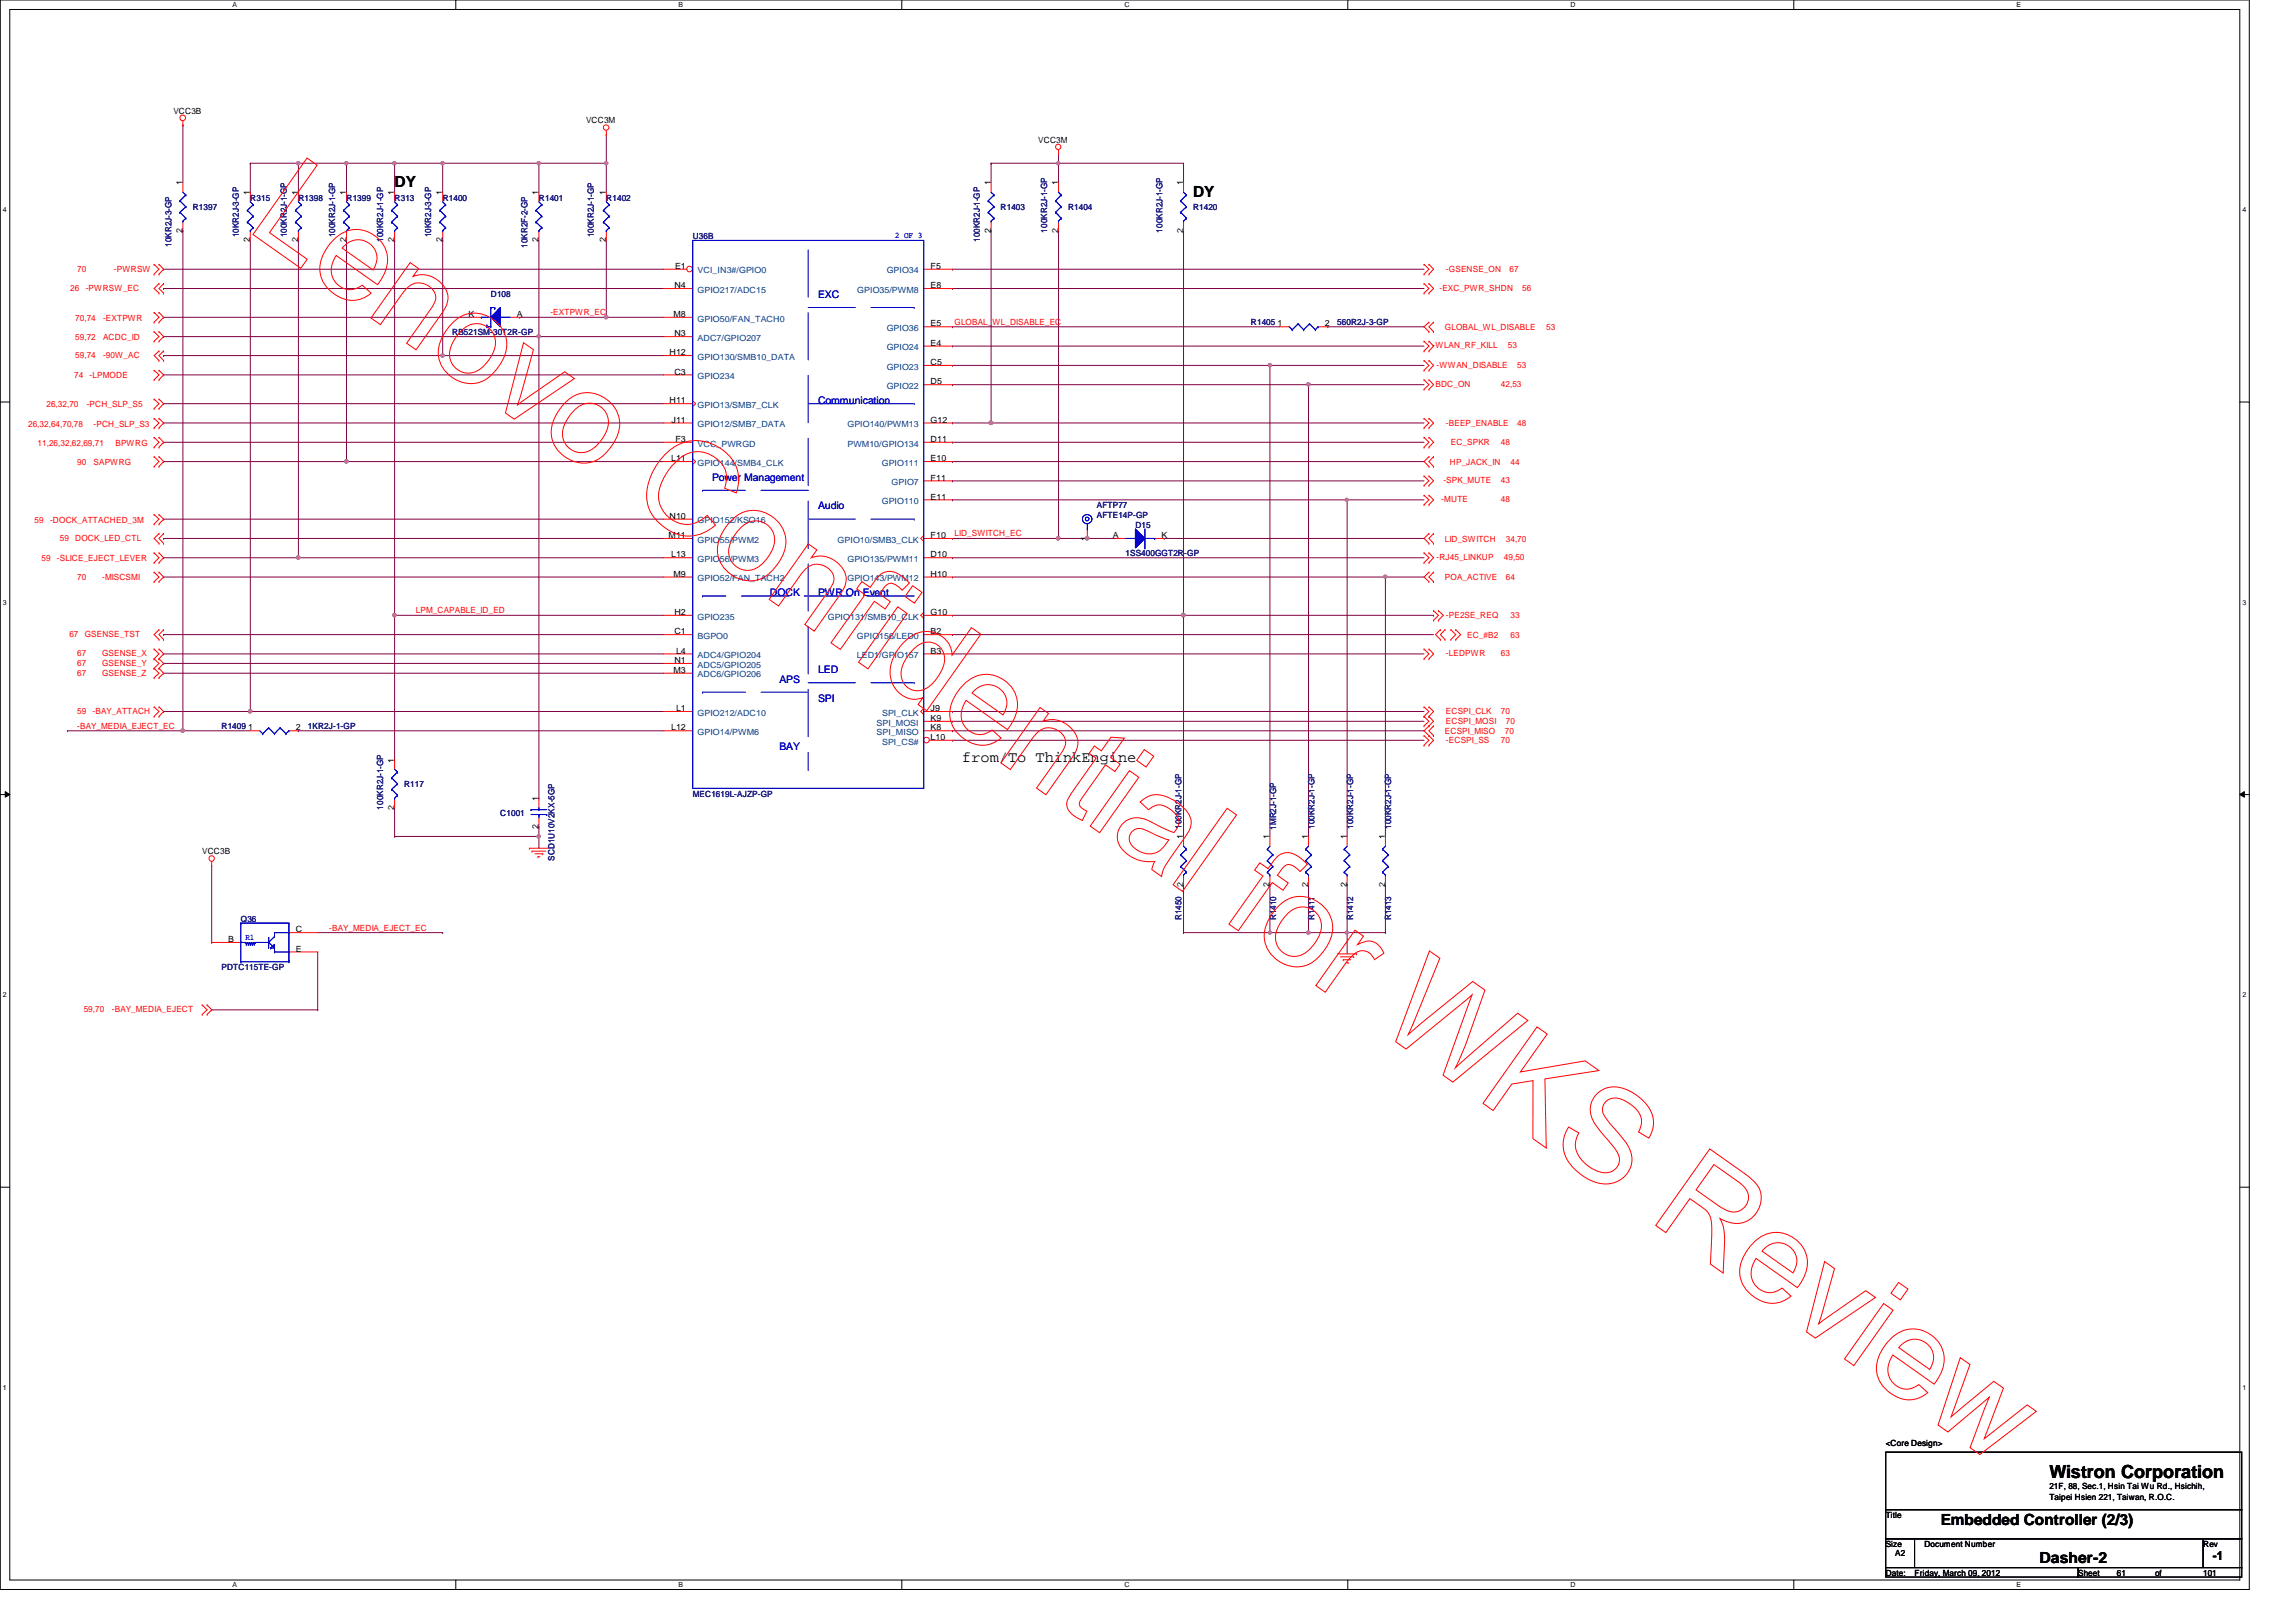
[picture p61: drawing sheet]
<svg xmlns="http://www.w3.org/2000/svg" width="297mm" height="210mm" viewBox="0 0 297 210" stroke-linecap="round" stroke-linejoin="round" font-family="sans-serif">
<defs><g id="words">
<text font-size="2.3" x="265.1" y="191.3">Wistron Corporation</text>
<g font-size="2">
<text x="51.1" y="24.3">DY</text>
<text x="154.3" y="25.5">DY</text>
<text x="124.5" y="98.6">from/To ThinkEngine</text>
<text x="251.1" y="197.4">Embedded Controller (2/3)</text>
<text x="263.9" y="202.2">Dasher-2</text>
</g>
<text font-size="1.6" x="286.3" y="201.9">-1</text>
<g font-size="1.4" fill="#00f">
<text x="105.8" y="38.6">EXC</text>
<text x="105.8" y="52.2">Communication</text>
<text x="92.1" y="62.2">Power Management</text>
<text x="105.8" y="65.9">Audio</text>
<text x="99.6" y="77.1">DOCK</text>
<text x="105.8" y="77.1">PWR On Event</text>
<text x="100.8" y="88.3">APS</text>
<text x="105.8" y="87.1">LED</text>
<text x="105.8" y="90.8">SPI</text>
<text x="100.8" y="97">BAY</text>
</g>
<g font-size="1.1">
<text x="22.4" y="14.7">VCC3B</text>
<text x="75.8" y="16">VCC3M</text>
<text x="134.3" y="18.5">VCC3M</text>
<text x="23.6" y="24" transform="rotate(-90 23.6 24)">1</text>
<text x="32.3" y="25.2" transform="rotate(-90 32.3 25.2)">1</text>
<text x="38.6" y="25.2" transform="rotate(-90 38.6 25.2)">1</text>
<text x="44.8" y="25.2" transform="rotate(-90 44.8 25.2)">1</text>
<text x="51" y="25.2" transform="rotate(-90 51 25.2)">1</text>
<text x="57.2" y="25.2" transform="rotate(-90 57.2 25.2)">1</text>
<text x="69.7" y="25.2" transform="rotate(-90 69.7 25.2)">1</text>
<text x="78.4" y="25.2" transform="rotate(-90 78.4 25.2)">1</text>
<text x="128.2" y="24" transform="rotate(-90 128.2 24)">1</text>
<text x="136.9" y="24" transform="rotate(-90 136.9 24)">1</text>
<text x="153.1" y="24" transform="rotate(-90 153.1 24)">1</text>
<text x="23.6" y="30.1" transform="rotate(-90 23.6 30.1)">2</text>
<text x="32.3" y="31.4" transform="rotate(-90 32.3 31.4)">2</text>
<text x="38.6" y="31.4" transform="rotate(-90 38.6 31.4)">2</text>
<text x="44.8" y="31.4" transform="rotate(-90 44.8 31.4)">2</text>
<text x="51" y="31.4" transform="rotate(-90 51 31.4)">2</text>
<text x="57.2" y="31.4" transform="rotate(-90 57.2 31.4)">2</text>
<text x="69.7" y="31.4" transform="rotate(-90 69.7 31.4)">2</text>
<text x="78.4" y="31.4" transform="rotate(-90 78.4 31.4)">2</text>
<text x="87.3" y="34.8">E1</text>
<text x="120.4" y="34.8">F5</text>
<text x="128.2" y="30.1" transform="rotate(-90 128.2 30.1)">2</text>
<text x="136.9" y="30.1" transform="rotate(-90 136.9 30.1)">2</text>
<text x="153.1" y="30.1" transform="rotate(-90 153.1 30.1)">2</text>
<text x="60.6" y="41">K</text>
<text x="66.9" y="41">A</text>
<text x="87.1" y="41">M8</text>
<text x="87.2" y="37.3">N4</text>
<text x="120.4" y="37.3">E8</text>
<text x="86.6" y="46">H12</text>
<text x="87.2" y="43.5">N3</text>
<text x="120.4" y="42.2">E5</text>
<text x="120.4" y="44.7">E4</text>
<text x="120.4" y="47.2">C5</text>
<text x="165.3" y="42.2">1</text>
<text x="171.4" y="42.2">2</text>
<text x="86.6" y="52.2">H11</text>
<text x="87.2" y="48.5">C3</text>
<text x="120.4" y="49.7">D5</text>
<text x="86.8" y="59.7">L11</text>
<text x="86.9" y="54.7">J11</text>
<text x="87.4" y="57.2">F3</text>
<text x="120.4" y="54.7">G12</text>
<text x="120.4" y="57.2">D11</text>
<text x="120.4" y="59.7">E10</text>
<text x="120.4" y="62.2">F11</text>
<text x="120.4" y="64.6">E11</text>
<text x="86.5" y="69.6">M11</text>
<text x="86.6" y="67.1">N10</text>
<text x="120.4" y="69.6">F10</text>
<text x="140.6" y="70" transform="rotate(-90 140.6 70)">1</text>
<text x="144" y="69.6">A</text>
<text x="150.3" y="69.6">K</text>
<text x="86.8" y="72.1">L13</text>
<text x="87.1" y="74.6">M9</text>
<text x="120.4" y="72.1">D10</text>
<text x="120.4" y="74.6">H10</text>
<text x="87.2" y="79.6">H2</text>
<text x="87.2" y="82.1">C1</text>
<text x="120.4" y="79.6">G10</text>
<text x="120.4" y="82.1">B2</text>
<text x="87.1" y="87.1">M3</text>
<text x="87.2" y="85.8">N1</text>
<text x="87.5" y="84.6">L4</text>
<text x="120.4" y="84.6">B3</text>
<text x="32.1" y="94.5">1</text>
<text x="38.3" y="94.5">2</text>
<text x="86.8" y="94.5">L12</text>
<text x="87.5" y="92">L1</text>
<text x="120.4" y="92">J9</text>
<text x="120.4" y="93.3">K9</text>
<text x="120.4" y="94.5">K8</text>
<text x="120.4" y="95.8">L10</text>
<text x="51" y="98.7" transform="rotate(-90 51 98.7)">1</text>
<text x="51" y="104.8" transform="rotate(-90 51 104.8)">2</text>
<text x="69.7" y="107.3" transform="rotate(-90 69.7 107.3)">2</text>
<text x="69.7" y="103.6" transform="rotate(-90 69.7 103.6)">1</text>
<text x="26.2" y="110.6">VCC3B</text>
<text x="153.1" y="108.6" transform="rotate(-90 153.1 108.6)">1</text>
<text x="164.3" y="108.6" transform="rotate(-90 164.3 108.6)">1</text>
<text x="169.2" y="108.6" transform="rotate(-90 169.2 108.6)">1</text>
<text x="174.2" y="108.6" transform="rotate(-90 174.2 108.6)">1</text>
<text x="179.2" y="108.6" transform="rotate(-90 179.2 108.6)">1</text>
<text x="153.1" y="114.8" transform="rotate(-90 153.1 114.8)">2</text>
<text x="164.3" y="114.8" transform="rotate(-90 164.3 114.8)">2</text>
<text x="169.2" y="114.8" transform="rotate(-90 169.2 114.8)">2</text>
<text x="174.2" y="114.8" transform="rotate(-90 174.2 114.8)">2</text>
<text x="179.2" y="114.8" transform="rotate(-90 179.2 114.8)">2</text>
<text x="29.5" y="121.9">B</text>
<text x="38.3" y="123.1">E</text>
<text x="38.3" y="120.6">C</text>
<text x="244" y="187.1">&lt;Core Design&gt;</text>
<text x="244" y="196.4">Title</text>
<text x="265.1" y="192.7">21F, 88, Sec.1, Hsin Tai Wu Rd., Hsichih,</text>
<text x="265.1" y="194.1">Taipei Hsien 221, Taiwan, R.O.C.</text>
<text x="244" y="200.2">Size</text>
<text x="244" y="203.9">Date:</text>
<text x="245.2" y="201.4">A2</text>
<text x="247.7" y="203.9">Friday, March 09, 2012</text>
<text x="249" y="200.2">Document Number</text>
<text x="268.9" y="203.9">Sheet</text>
<text x="273.9" y="203.9">61</text>
<text x="278.8" y="203.9">of</text>
<text x="285" y="200.2">Rev</text>
<text x="285" y="203.9">101</text>
</g>
<g font-size="1.1" fill="#000080">
<text x="24.9" y="27.2">R1397</text>
<text x="32.4" y="26">R315</text>
<text x="38.6" y="26">R1398</text>
<text x="44.8" y="26">R1399</text>
<text x="51.1" y="26">R313</text>
<text x="57.3" y="26">R1400</text>
<text x="69.7" y="26">R1401</text>
<text x="78.4" y="26">R1402</text>
<text x="129.5" y="27.2">R1403</text>
<text x="138.2" y="27.2">R1404</text>
<text x="154.3" y="27.2">R1420</text>
<text x="22.2" y="32" transform="rotate(-90 22.2 32)">10KR2J-3-GP</text>
<text x="30.9" y="30.7" transform="rotate(-90 30.9 30.7)">10KR2J-3-GP</text>
<text x="37.1" y="30.7" transform="rotate(-90 37.1 30.7)">100KR2J-1-GP</text>
<text x="43.3" y="30.7" transform="rotate(-90 43.3 30.7)">100KR2J-1-GP</text>
<text x="49.6" y="31.3" transform="rotate(-90 49.6 31.3)">100KR2J-1-GP</text>
<text x="55.8" y="30.7" transform="rotate(-90 55.8 30.7)">10KR2J-3-GP</text>
<text x="68.2" y="32.1" transform="rotate(-90 68.2 32.1)">10KR2F-2-GP</text>
<text x="76.8" y="30.7" transform="rotate(-90 76.8 30.7)">100KR2J-1-GP</text>
<text x="89.6" y="30.9">U36B</text>
<text x="126.7" y="31.3" transform="rotate(-90 126.7 31.3)">100KR2J-1-GP</text>
<text x="135.5" y="30.1" transform="rotate(-90 135.5 30.1)">100KR2J-1-GP</text>
<text x="150.4" y="30.1" transform="rotate(-90 150.4 30.1)">100KR2J-1-GP</text>
<text x="63.5" y="38.4">D108</text>
<text x="58.5" y="43.3">RB521SM-30T2R-GP</text>
<text x="161.8" y="42.1">R1405</text>
<text x="173" y="42.1">560R2J-3-GP</text>
<text x="141.9" y="65.7">AFTP77</text>
<text x="141.9" y="67">AFTE14P-GP</text>
<text x="145.6" y="72">1SS400GGT2R-GP</text>
<text x="146.9" y="68.4">D15</text>
<text x="28.7" y="94.4">R1409</text>
<text x="39.8" y="94.4">1KR2J-1-GP</text>
<text x="52.3" y="101.9">R117</text>
<text x="49.6" y="104.8" transform="rotate(-90 49.6 104.8)">100KR2J-1-GP</text>
<text x="64.7" y="105.6">C1001</text>
<text x="89.6" y="103.1">MEC1619L-AJZP-GP</text>
<text x="152.9" y="107.3" transform="rotate(-90 152.9 107.3)">100KR2J-1-GP</text>
<text x="165.1" y="107.4" transform="rotate(-90 165.1 107.4)">1MR2J-1-GP</text>
<text x="170" y="107.3" transform="rotate(-90 170 107.3)">100KR2J-1-GP</text>
<text x="175" y="107.3" transform="rotate(-90 175 107.3)">100KR2J-1-GP</text>
<text x="180" y="107.3" transform="rotate(-90 180 107.3)">100KR2J-1-GP</text>
<text x="71.8" y="111.4" transform="rotate(-90 71.8 111.4)">SCD1U10V2KX-5GP</text>
<text x="31.2" y="119.3">Q36</text>
<text x="152.9" y="119.1" transform="rotate(-90 152.9 119.1)">R1450</text>
<text x="165.1" y="119.1" transform="rotate(-90 165.1 119.1)">R1410</text>
<text x="170" y="119.1" transform="rotate(-90 170 119.1)">R1411</text>
<text x="175" y="119.1" transform="rotate(-90 175 119.1)">R1412</text>
<text x="180" y="119.1" transform="rotate(-90 180 119.1)">R1413</text>
<text x="28.7" y="125.5">PDTC115TE-GP</text>
</g>
<g font-size="1.1" fill="#f00">
<text x="10" y="35.3">70</text>
<text x="14.7" y="35.3">-PWRSW</text>
<text x="187.1" y="35.1">-GSENSE_ON</text>
<text x="195.3" y="35.1">67</text>
<text x="9.1" y="37.6">26</text>
<text x="9.7" y="41.5">70,74</text>
<text x="11.1" y="37.6">-PWRSW_EC</text>
<text x="13.3" y="41.5">-EXTPWR</text>
<text x="71.2" y="40.8">-EXTPWR_EC</text>
<text x="186.2" y="37.6">-EXC_PWR_SHDN</text>
<text x="196.9" y="37.6">56</text>
<text x="9.7" y="46.4">59,74</text>
<text x="9.7" y="44">59,72</text>
<text x="13.3" y="46.4">-90W_AC</text>
<text x="13.3" y="44">ACDC_ID</text>
<text x="123.5" y="42">GLOBAL_WL_DISABLE_EC</text>
<text x="185.3" y="45.1">-WLAN_RF_KILL</text>
<text x="185.8" y="47.6">-WWAN_DISABLE</text>
<text x="186.9" y="42.8">GLOBAL_WL_DISABLE</text>
<text x="195.1" y="45.1">53</text>
<text x="196.3" y="47.6">53</text>
<text x="200" y="42.8">53</text>
<text x="6" y="52.7">26,32,70</text>
<text x="9.6" y="49">74</text>
<text x="11.2" y="52.7">-PCH_SLP_S5</text>
<text x="11.6" y="49">-LPMODE</text>
<text x="185.7" y="50.1">BDC_ON</text>
<text x="194.2" y="50.1">42,53</text>
<text x="3.6" y="55.2">26,32,64,70,78</text>
<text x="4.9" y="57.7">11,26,32,62,69,71</text>
<text x="12.1" y="55.2">-PCH_SLP_S3</text>
<text x="14.9" y="57.7">BPWRG</text>
<text x="187.1" y="55.1">-BEEP_ENABLE</text>
<text x="187.7" y="57.5">EC_SPKR</text>
<text x="194.2" y="57.5">48</text>
<text x="196.3" y="55.1">48</text>
<text x="10" y="60.2">90</text>
<text x="12.1" y="60.2">SAPWRG</text>
<text x="186.5" y="65">-MUTE</text>
<text x="186.7" y="62.5">-SPK_MUTE</text>
<text x="187.6" y="60.2">HP_JACK_IN</text>
<text x="194.2" y="62.5">43</text>
<text x="194.2" y="65">48</text>
<text x="195.4" y="60.2">44</text>
<text x="4.5" y="67.6">59</text>
<text x="6.5" y="67.6">-DOCK_ATTACHED_3M</text>
<text x="7.7" y="70">59</text>
<text x="9.7" y="70">DOCK_LED_CTL</text>
<text x="123.5" y="69.4">LID_SWITCH_EC</text>
<text x="186.9" y="70.1">LID_SWITCH</text>
<text x="194.8" y="70.1">34,70</text>
<text x="5.4" y="72.6">59</text>
<text x="7.4" y="72.6">-SLICE_EJECT_LEVER</text>
<text x="10" y="75.1">70</text>
<text x="13.2" y="75.1">-MISCSMI</text>
<text x="185.8" y="72.5">-RJ45_LINKUP</text>
<text x="186.9" y="75.1">POA_ACTIVE</text>
<text x="194.6" y="72.5">49,50</text>
<text x="194.8" y="75.1">64</text>
<text x="9" y="82.4">67</text>
<text x="11" y="82.4">GSENSE_TST</text>
<text x="53.8" y="79.4">LPM_CAPABLE_ID_ED</text>
<text x="187.1" y="80">-PE2SE_REQ</text>
<text x="189.8" y="82.5">EC_#B2</text>
<text x="195.4" y="82.5">63</text>
<text x="195.4" y="80">33</text>
<text x="10" y="84.9">67</text>
<text x="10" y="86.2">67</text>
<text x="10" y="87.4">67</text>
<text x="13.2" y="84.9">GSENSE_X</text>
<text x="13.2" y="86.2">GSENSE_Y</text>
<text x="13.2" y="87.4">GSENSE_Z</text>
<text x="187.1" y="84.9">-LEDPWR</text>
<text x="194.2" y="84.9">63</text>
<text x="10" y="94.3">-BAY_MEDIA_EJECT_EC</text>
<text x="10" y="92.4">59</text>
<text x="12" y="92.4">-BAY_ATTACH</text>
<text x="186.9" y="95">ECSPI_MISO</text>
<text x="187.1" y="93.6">ECSPI_MOSI</text>
<text x="187.1" y="92.4">ECSPI_CLK</text>
<text x="194.2" y="92.4">70</text>
<text x="194.7" y="95">70</text>
<text x="194.8" y="93.6">70</text>
<text x="187.1" y="96.1">-ECSPI_SS</text>
<text x="194.2" y="96.1">70</text>
<text x="42.6" y="120.4">-BAY_MEDIA_EJECT_EC</text>
<text x="10.8" y="131">59,70</text>
<text x="14.5" y="131">-BAY_MEDIA_EJECT</text>
</g>
<g font-size="1.1" fill="#004080">
<text x="90.3" y="35.4">VCI_IN3#/GPIO0</text>
<text x="114.7" y="35.4">GPIO34</text>
<text x="90.3" y="37.9">GPIO217/ADC15</text>
<text x="90.3" y="41.6">GPIO50/FAN_TACH0</text>
<text x="110.9" y="37.9">GPIO35/PWM8</text>
<text x="90.3" y="44.1">ADC7/GPIO207</text>
<text x="90.3" y="46.6">GPIO130/SMB10_DATA</text>
<text x="114.7" y="42.8">GPIO36</text>
<text x="114.7" y="45.3">GPIO24</text>
<text x="114.7" y="47.8">GPIO23</text>
<text x="90.3" y="49.1">GPIO234</text>
<text x="90.3" y="52.8">GPIO13/SMB7_CLK</text>
<text x="114.7" y="50.3">GPIO22</text>
<text x="90.3" y="55.3">GPIO12/SMB7_DATA</text>
<text x="90.3" y="57.8">VCC_PWRGD</text>
<text x="109.6" y="55.3">GPIO140/PWM13</text>
<text x="109.6" y="57.8">PWM10/GPIO134</text>
<text x="90.3" y="60.3">GPIO144/SMB4_CLK</text>
<text x="114.1" y="60.3">GPIO111</text>
<text x="114.1" y="65.2">GPIO110</text>
<text x="115.4" y="62.8">GPIO7</text>
<text x="90.3" y="67.7">GPIO152/KSO16</text>
<text x="90.3" y="70.2">GPIO55/PWM2</text>
<text x="108.4" y="70.2">GPIO10/SMB3_CLK</text>
<text x="90.3" y="72.7">GPIO56/PWM3</text>
<text x="90.3" y="75.2">GPIO52/FAN_TACH2</text>
<text x="109.6" y="72.7">GPIO135/PWM11</text>
<text x="109.6" y="75.2">GPIO143/PWM12</text>
<text x="90.3" y="80.2">GPIO235</text>
<text x="90.3" y="82.7">BGPO0</text>
<text x="107.1" y="80.2">GPIO131/SMB10_CLK</text>
<text x="110.9" y="82.7">GPIO156/LED0</text>
<text x="90.3" y="85.2">ADC4/GPIO204</text>
<text x="90.3" y="86.4">ADC5/GPIO205</text>
<text x="90.3" y="87.7">ADC6/GPIO206</text>
<text x="110.9" y="85.2">LED1/GPIO157</text>
<text x="90.3" y="92.6">GPIO212/ADC10</text>
<text x="90.3" y="95.1">GPIO14/PWM6</text>
<text x="113.4" y="93.9">SPI_MOSI</text>
<text x="113.4" y="95.1">SPI_MISO</text>
<text x="114.1" y="92.6">SPI_CLK</text>
<text x="114.1" y="96.4">SPI_CS#</text>
</g>
<g font-size="1.1" fill="#00f">
<text x="115.8" y="30.8">2 OF 3</text>
<text x="31.7" y="121.6">R1</text>
</g>
<g font-size=".9">
<text x="30.1" y=".9">A</text>
<text x="87.8" y=".9">B</text>
<text x="145.5" y=".9">C</text>
<text x="203.2" y=".9">D</text>
<text x="260.9" y=".9">E</text>
<text x=".4" y="27.4">4</text>
<text x="290.1" y="27.4">4</text>
<text x=".4" y="78.2">3</text>
<text x="290.1" y="78.2">3</text>
<text x=".4" y="129">2</text>
<text x="290.1" y="129">2</text>
<text x=".4" y="179.8">1</text>
<text x="290.1" y="179.8">1</text>
<text x="30.1" y="205.4">A</text>
<text x="87.8" y="205.4">B</text>
<text x="145.5" y="205.4">C</text>
<text x="203.2" y="205.4">D</text>
<text x="260.9" y="205.4">E</text>
</g>
</g></defs>
<path d="M0 0h291v205.7h-291zM1.3 1.2h288.5v203.3h-288.5z" fill="none" stroke="#000" stroke-width=".13"/>
<g fill="#fff">
<path d="M30.1 .1h.5v1h-.5z"/>
<path d="M30.1 204.6h.5v1h-.5z"/>
</g>
<path d="M59 0v1.2M59 204.5v1.2" fill="none" stroke="#000" stroke-width=".13"/>
<g fill="#fff">
<path d="M87.8 .1h.6v1h-.6z"/>
<path d="M87.8 204.6h.6v1h-.6z"/>
</g>
<path d="M116.7 0v1.2M116.7 204.5v1.2" fill="none" stroke="#000" stroke-width=".13"/>
<g fill="#fff">
<path d="M145.5 .1h.6v1h-.6z"/>
<path d="M145.5 204.6h.6v1h-.6z"/>
</g>
<path d="M174.4 0v1.2M174.4 204.5v1.2" fill="none" stroke="#000" stroke-width=".13"/>
<g fill="#fff">
<path d="M203.2 .1h.6v1h-.6z"/>
<path d="M203.2 204.6h.6v1h-.6z"/>
</g>
<path d="M232.1 0v1.2M232.1 204.5v1.2" fill="none" stroke="#000" stroke-width=".13"/>
<g fill="#fff">
<path d="M260.9 .1h.6v1h-.6z"/>
<path d="M260.9 204.6h.6v1h-.6z"/>
<path d="M.4 26.6h.5v1h-.5z"/>
<path d="M290.1 26.6h.5v1h-.5z"/>
<path d="M.4 77.4h.5v1h-.5z"/>
<path d="M290.1 77.4h.5v1h-.5z"/>
</g>
<path d="M0 52h1.3M289.8 52h1.2" fill="none" stroke="#000" stroke-width=".13"/>
<g fill="#fff">
<path d="M.4 128.2h.5v1h-.5z"/>
<path d="M290.1 128.2h.5v1h-.5z"/>
</g>
<path d="M0 102.8h1.3M.7 102.4l.6 .4-.6 .4zM289.8 102.8l.6-.4v.8zM289.8 102.8h1.2" fill="none" stroke="#000" stroke-width=".13"/>
<path d="M.7 102.4l.6 .4-.6 .4zM289.8 102.8l.6-.4v.8z" fill="#000"/>
<g fill="#fff">
<path d="M.4 179h.5v1h-.5z"/>
<path d="M290.1 179h.5v1h-.5z"/>
</g>
<path d="M0 153.6h1.3M289.8 153.6h1.2" fill="none" stroke="#000" stroke-width=".13"/>
<g fill="none" stroke="#800040" stroke-width=".13">
<path d="M21.2 37.3h.1M21.2 34.8h.1M21.2 37.3h64.7M21.2 34.8h64.7M21.2 52.2h.1M21.2 52.2h64.7M44.8 59.7h.1M44.8 59.7h41.1M21.2 69.7h.1M21.2 67.2h.1M21.2 69.7h64.7M21.2 67.2h64.7"/>
<path d="M51.1 79.6h.1M51.1 79.6h34.8M21.2 82.1h.1M21.2 82.1h64.7M123.2 95.8h.1M123.2 93.3h.1M123.2 92.1h.1M123.2 94.6h.1M123.2 95.8h61M123.2 93.3h61M123.2 92.1h61M123.2 94.6h61"/>
</g>
<path d="M44.6 59.5h.4v.2v.2h-.2h-.2z" fill-rule="evenodd" fill="#f0f"/>
<path d="M44.6 59.5h.4v.2v.2h-.2h-.2z" fill="none" stroke="#f0f" stroke-width=".13"/>
<path d="M128.2 54.7h.1M128.2 54.7h56" fill="none" stroke="#800040" stroke-width=".13"/>
<path d="M128 54.5h.4v.2v.2h-.2h-.2z" fill-rule="evenodd" fill="#f0f"/>
<path d="M128 54.5h.4v.2v.2h-.2h-.2z" fill="none" stroke="#f0f" stroke-width=".13"/>
<path d="M123.2 54.7h.1M123.2 54.7h5" fill="none" stroke="#800040" stroke-width=".13"/>
<path d="M128 54.5h.4v.2v.2h-.2h-.2z" fill-rule="evenodd" fill="#f0f"/>
<path d="M128 54.5h.4v.2v.2h-.2h-.2z" fill="none" stroke="#f0f" stroke-width=".13"/>
<path d="M136.9 21.1h.1M136.9 21.1v2.5" fill="none" stroke="#800040" stroke-width=".13"/>
<path d="M136.7 21h.3l.1 .1-.1 .2h-.1h-.2z" fill-rule="evenodd" fill="#f0f"/>
<path d="M136.7 21h.3l.1 .1-.1 .2h-.1h-.2z" fill="none" stroke="#f0f" stroke-width=".13"/>
<path d="M21.2 48.5h.1M21.2 54.7h.1M21.2 48.5h64.7M21.2 54.7h64.7M21.2 74.7h.1M21.2 74.7h64.7M179.2 74.7h.1M179.2 74.7h5M179.2 74.7v33.5" fill="none" stroke="#800040" stroke-width=".13"/>
<path d="M179 74.5h.4v.1v.2h-.2h-.2z" fill-rule="evenodd" fill="#f0f"/>
<path d="M179 74.5h.4v.1v.2h-.2h-.2z" fill="none" stroke="#f0f" stroke-width=".13"/>
<path d="M174.3 64.7h.1M174.3 64.7h9.9M174.3 64.7v43.5" fill="none" stroke="#800040" stroke-width=".13"/>
<path d="M174.1 64.5h.3l.1 .2-.1 .1-.2 .1-.1-.1z" fill-rule="evenodd" fill="#f0f"/>
<path d="M174.1 64.5h.3l.1 .2-.1 .1-.2 .1-.1-.1z" fill="none" stroke="#f0f" stroke-width=".13"/>
<path d="M57.3 46h.1M57.3 46h28.6" fill="none" stroke="#800040" stroke-width=".13"/>
<path d="M57.1 45.9h.3l.1 .1-.1 .2h-.2h-.1z" fill-rule="evenodd" fill="#f0f"/>
<path d="M57.1 45.9h.3l.1 .1-.1 .2h-.2h-.1z" fill="none" stroke="#f0f" stroke-width=".13"/>
<path d="M57.3 21.1h.1M57.3 21.1v3.8M140.7 69.7h.1M140.7 69.7h3.7" fill="none" stroke="#800040" stroke-width=".13"/>
<path d="M140.5 69.5h.3l.1 .1-.1 .2-.2 .1-.1-.1z" fill-rule="evenodd" fill="#f0f"/>
<path d="M140.5 69.5h.3l.1 .1-.1 .2-.2 .1-.1-.1z" fill="none" stroke="#f0f" stroke-width=".13"/>
<path d="M136.9 29.8h.1M136.9 29.8v39.9M150.6 69.7h.1M150.6 69.7h33.6" fill="none" stroke="#800040" stroke-width=".13"/>
<path d="M136.7 69.5h.3l.1 .1-.1 .2-.1 .1-.2-.1z" fill-rule="evenodd" fill="#f0f"/>
<path d="M136.7 69.5h.3l.1 .1-.1 .2-.1 .1-.2-.1z" fill="none" stroke="#f0f" stroke-width=".13"/>
<path d="M128.2 21.1h.1M128.2 21.1v2.5M123.2 69.7h.1M123.2 69.7h13.7" fill="none" stroke="#800040" stroke-width=".13"/>
<path d="M136.7 69.5h.3l.1 .1-.1 .2-.1 .1-.2-.1z" fill-rule="evenodd" fill="#f0f"/>
<path d="M136.7 69.5h.3l.1 .1-.1 .2-.1 .1-.2-.1z" fill="none" stroke="#f0f" stroke-width=".13"/>
<path d="M169.3 49.8h.1M169.3 49.8v58.4" fill="none" stroke="#800040" stroke-width=".13"/>
<path d="M169.1 49.6h.3l.1 .1-.1 .2-.2 .1-.1-.1z" fill-rule="evenodd" fill="#f0f"/>
<path d="M169.1 49.6h.3l.1 .1-.1 .2-.2 .1-.1-.1z" fill="none" stroke="#f0f" stroke-width=".13"/>
<path d="M164.3 47.3h.1M164.3 47.3h19.9M164.3 47.3v60.9M169.3 49.8h.1M169.3 49.8h14.9" fill="none" stroke="#800040" stroke-width=".13"/>
<path d="M164.1 47.1h.3l.1 .1-.1 .2-.1 .1-.2-.1z" fill-rule="evenodd" fill="#f0f"/>
<path d="M164.1 47.1h.3l.1 .1-.1 .2-.1 .1-.2-.1z" fill="none" stroke="#f0f" stroke-width=".13"/>
<path d="M32.4 92.1h.1M32.4 92.1h53.5" fill="none" stroke="#800040" stroke-width=".13"/>
<path d="M32.2 91.9h.3l.1 .1-.1 .2-.2 .1-.1-.1z" fill-rule="evenodd" fill="#f0f"/>
<path d="M32.2 91.9h.3l.1 .1-.1 .2-.2 .1-.1-.1z" fill="none" stroke="#f0f" stroke-width=".13"/>
<g fill="none" stroke="#800040" stroke-width=".13">
<path d="M44.8 21.1h.1M44.8 21.1v3.8M51.1 21.1h.1M51.1 21.1h6.2M78.4 21.1h.1M78.4 21.1v3.8M21.2 41.1h.1M21.2 41.1h39.8M69.7 43.6h.1M69.7 43.6h16.2M123.2 42.3h.1M123.2 42.3h42.4"/>
<path d="M171.8 42.3h.1M171.8 42.3h12.4M38.6 72.2h.1M38.6 72.2h47.3M21.2 84.6h.1M21.2 85.9h.1M21.2 87.1h.1M21.2 84.6h64.7M21.2 85.9h64.7M21.2 87.1h64.7M23.7 94.6h.1M23.7 94.6h8.7"/>
</g>
<path d="M50.9 21h.3l.1 .1-.1 .2h-.2h-.1z" fill-rule="evenodd" fill="#f0f"/>
<path d="M50.9 21h.3l.1 .1-.1 .2h-.2h-.1z" fill="none" stroke="#f0f" stroke-width=".13"/>
<g fill="none" stroke="#800040" stroke-width=".13">
<path d="M78.4 17.4h.1M78.4 17.4v3.7M57.3 21.1h.1M57.3 21.1h12.4M69.7 21.1h.1M69.7 21.1v3.8M123.2 37.3h.1M123.2 34.8h.1M123.2 37.3h61M123.2 34.8h61M128.2 29.8h.1M128.2 29.8v24.9"/>
<path d="M21.2 57.2h.1M21.2 57.2h64.7M78.4 41.1h.1M78.4 41.1h7.5M123.2 57.2h.1M123.2 59.7h.1M123.2 44.8h.1M123.2 57.2h61M123.2 59.7h61M123.2 44.8h61M123.2 72.2h.1M123.2 62.2h.1"/>
<path d="M123.2 72.2h61M123.2 62.2h61M38.6 94.6h.1M38.6 94.6h47.3M123.2 84.6h.1M123.2 84.6h61"/>
</g>
<path d="M57.1 21h.3l.1 .1-.1 .2h-.2h-.1z" fill-rule="evenodd" fill="#f0f"/>
<path d="M57.1 21h.3l.1 .1-.1 .2h-.2h-.1z" fill="none" stroke="#f0f" stroke-width=".13"/>
<path d="M69.7 21.1h.1M69.7 21.1h8.7" fill="none" stroke="#800040" stroke-width=".13"/>
<path d="M78.2 21h.4l.1 .1-.1 .2h-.2h-.2z" fill-rule="evenodd" fill="#f0f"/>
<path d="M78.2 21h.4l.1 .1-.1 .2h-.2h-.2z" fill="none" stroke="#f0f" stroke-width=".13"/>
<path d="M69.5 21h.4v.1v.2h-.2h-.2z" fill-rule="evenodd" fill="#f0f"/>
<path d="M69.5 21h.4v.1v.2h-.2h-.2z" fill="none" stroke="#f0f" stroke-width=".13"/>
<path d="M23.7 29.8h.1M23.7 29.8v64.8" fill="none" stroke="#800040" stroke-width=".13"/>
<path d="M23.5 94.4h.3l.1 .1-.1 .2-.2 .1-.1-.1z" fill-rule="evenodd" fill="#f0f"/>
<path d="M23.5 94.4h.3l.1 .1-.1 .2-.2 .1-.1-.1z" fill="none" stroke="#f0f" stroke-width=".13"/>
<path d="M23.7 16.2h.1M23.7 16.2v7.4M38.6 21.1h.1M38.6 21.1h6.2M38.6 21.1v3.8M78.4 31.1v10M78.4 41.1h.1M69.7 108.2h.1M69.7 108.2v1.6" fill="none" stroke="#800040" stroke-width=".13"/>
<path d="M78.2 40.9h.4l.1 .1-.1 .2-.2 .1-.2-.1z" fill-rule="evenodd" fill="#f0f"/>
<path d="M78.2 40.9h.4l.1 .1-.1 .2-.2 .1-.2-.1z" fill="none" stroke="#f0f" stroke-width=".13"/>
<path d="M69.7 31.1v12.5M67.2 41.1h.1M67.2 41.1h11.2M69.7 43.6h.1" fill="none" stroke="#800040" stroke-width=".13"/>
<path d="M69.5 43.4h.4v.1v.2h-.2h-.2z" fill-rule="evenodd" fill="#f0f"/>
<path d="M69.5 43.4h.4v.1v.2h-.2h-.2z" fill="none" stroke="#f0f" stroke-width=".13"/>
<path d="M38.6 31.1h.1M38.6 31.1v41.1M44.8 31.1h.1M44.8 31.1v28.6M57.3 31.1h.1M57.3 31.1v14.9h-36.1M21.2 43.6h.1M21.2 46h.1M21.2 43.6h48.5v59.7M69.7 103.3h.1" fill="none" stroke="#800040" stroke-width=".13"/>
<path d="M38.4 72h.3l.1 .1-.1 .2-.1 .1-.2-.1z" fill-rule="evenodd" fill="#f0f"/>
<path d="M38.4 72h.3l.1 .1-.1 .2-.1 .1-.2-.1z" fill="none" stroke="#f0f" stroke-width=".13"/>
<path d="M136.9 19.9h.1M136.9 19.9v1.2h-8.7M128.2 21.1h.1M8.7 94.6h.1M8.7 94.6h15M169.3 114.5h.1M169.3 114.5v6.2M179.2 114.5h.1M179.2 114.5v6.2" fill="none" stroke="#800040" stroke-width=".13"/>
<path d="M169.1 120.5h.3l.1 .2-.1 .1-.2 .1-.1-.1z" fill-rule="evenodd" fill="#f0f"/>
<path d="M169.1 120.5h.3l.1 .2-.1 .1-.2 .1-.1-.1z" fill="none" stroke="#f0f" stroke-width=".13"/>
<path d="M164.3 114.5h.1M164.3 114.5v6.2M174.3 120.7h.1M174.3 120.7h4.9M174.3 120.7v2.7M179.2 120.7h.1" fill="none" stroke="#800040" stroke-width=".13"/>
<path d="M174.1 120.5h.3l.1 .2-.1 .1-.2 .1-.1-.1z" fill-rule="evenodd" fill="#f0f"/>
<path d="M174.1 120.5h.3l.1 .2-.1 .1-.2 .1-.1-.1z" fill="none" stroke="#f0f" stroke-width=".13"/>
<path d="M174.3 114.5h.1M174.3 114.5v6.2M164.3 120.7h10M169.3 120.7h.1M174.3 120.7h.1" fill="none" stroke="#800040" stroke-width=".13"/>
<path d="M164.1 120.5h.3l.1 .2-.1 .1-.1 .1-.2-.1z" fill-rule="evenodd" fill="#f0f"/>
<path d="M164.1 120.5h.3l.1 .2-.1 .1-.1 .1-.2-.1z" fill="none" stroke="#f0f" stroke-width=".13"/>
<g fill="none" stroke="#800040" stroke-width=".13">
<path d="M136.9 21.1h.1M136.9 21.1h16.2v2.5M153.1 23.6h.1M153.1 29.8v49.8M123.2 49.8h.1M123.2 47.3h.1M123.2 49.8h46.1M123.2 47.3h41.1M123.2 74.7h.1M123.2 64.7h.1M123.2 74.7h56M123.2 64.7h51.1"/>
<path d="M153.1 79.6h.1M123.2 82.1h.1M123.2 82.1h62.3M27.4 112v10M27.4 122h.1M27.4 130.7h.1M27.4 130.7h13.7M41.1 130.7h.1M41.1 123.2v7.5M41.1 120.7h16.2M57.3 120.7h.1"/>
</g>
<path d="M152.9 79.4h.3l.1 .2-.1 .2h-.1h-.2z" fill-rule="evenodd" fill="#f0f"/>
<path d="M152.9 79.4h.3l.1 .2-.1 .2h-.1h-.2z" fill="none" stroke="#f0f" stroke-width=".13"/>
<path d="M123.2 79.6h.1M123.2 79.6h29.9" fill="none" stroke="#800040" stroke-width=".13"/>
<path d="M152.9 79.4h.3l.1 .2-.1 .2h-.1h-.2z" fill-rule="evenodd" fill="#f0f"/>
<path d="M152.9 79.4h.3l.1 .2-.1 .2h-.1h-.2z" fill="none" stroke="#f0f" stroke-width=".13"/>
<path d="M51.1 31.1h.1M51.1 31.1v48.5M21.2 59.7h.1M21.2 59.7h23.6M21.2 72.2h.1M21.2 72.2h17.4M153.1 114.5v6.2M153.1 120.7h.1M153.1 120.7h11.2M164.3 120.7h.1" fill="none" stroke="#800040" stroke-width=".13"/>
<path d="M50.9 79.4h.3l.1 .2-.1 .2h-.2h-.1z" fill-rule="evenodd" fill="#f0f"/>
<path d="M50.9 79.4h.3l.1 .2-.1 .2h-.2h-.1z" fill="none" stroke="#f0f" stroke-width=".13"/>
<path d="M44.8 21.1h.1M44.8 21.1h6.3M51.1 21.1h.1M51.1 21.1v3.8" fill="none" stroke="#800040" stroke-width=".13"/>
<path d="M44.6 21h.4v.1v.2h-.2h-.2z" fill-rule="evenodd" fill="#f0f"/>
<path d="M44.6 21h.4v.1v.2h-.2h-.2z" fill="none" stroke="#f0f" stroke-width=".13"/>
<path d="M32.4 21.1h.1M32.4 21.1h6.2" fill="none" stroke="#800040" stroke-width=".13"/>
<path d="M38.4 21h.3l.1 .1-.1 .2h-.1h-.2z" fill-rule="evenodd" fill="#f0f"/>
<path d="M38.4 21h.3l.1 .1-.1 .2h-.1h-.2z" fill="none" stroke="#f0f" stroke-width=".13"/>
<g fill="none" stroke="#800040" stroke-width=".13">
<path d="M32.4 24.9h.1M32.4 21.1v3.8M32.4 31.1v61M51.1 79.6v18.7M136.9 69.7h.1M136.9 69.7h3.8M185.5 79.6h.1M185.5 79.6h-32.4v28.6M21.2 92.1h.1M21.2 92.1h11.2M32.4 92.1h.1M51.1 98.3h.1"/>
<path d="M51.1 108.2h.1M51.1 104.5v3.7M51.1 108.2h18.6M69.7 108.2h.1M153.1 108.2h.1"/>
</g>
<path d="M69.5 108.1h.4v.1v.2l-.2 .1-.2-.1z" fill-rule="evenodd" fill="#f0f"/>
<path d="M69.5 108.1h.4v.1v.2l-.2 .1-.2-.1z" fill="none" stroke="#f0f" stroke-width=".13"/>
<path d="M69.7 107h.1M69.7 107v1.2" fill="none" stroke="#800040" stroke-width=".13"/>
<g fill="none" stroke="#f00" stroke-width=".13">
<path d="M23.7 16.2h.1M23.7 15.7v.5M78.4 17.4h.1M78.4 16.9v.5M136.9 19.9h.1M136.9 19.4v.5M19.9 35.5h.1M19.9 34.2h.1M19.9 34.2l.7 .6-.7 .7M20.6 37.9h.1M20.6 36.7h.1M20.6 34.2h.1"/>
<path d="M20.6 35.5h.1M20.6 36.7l-.7 .6 .7 .6M20.6 34.2l.6 .6-.6 .7M21.2 37.9h.1M21.2 36.7h.1M21.2 36.7l-.6 .6 .6 .6M44.8 24.9v1.2M44.8 29.8v1.3M128.2 23.6v1.3M128.2 28.6v1.2M184.2 37.9h.1M184.2 36.7h.1"/>
<path d="M184.2 35.5h.1M184.2 34.2h.1M184.2 36.7l.7 .6-.7 .6M184.2 34.2l.7 .6-.7 .7M184.9 37.9h.1M184.9 36.7h.1M184.9 35.5h.1M184.9 34.2h.1M184.9 36.7l.6 .6-.6 .6M184.9 34.2l.6 .6-.6 .7M19.9 52.9h.1M19.9 51.6h.1"/>
<path d="M19.9 57.9h.1M19.9 56.6h.1M19.9 59.1h.1M19.9 49.1h.1M19.9 47.9h.1M19.9 55.4h.1M19.9 54.1h.1M19.9 41.7h.1M19.9 40.4h.1M19.9 44.2h.1M19.9 42.9h.1M19.9 51.6l.7 .6-.7 .7"/>
<path d="M19.9 56.6l.7 .6-.7 .7M19.9 59.1l.7 .6-.7 .7M19.9 47.9l.7 .6-.7 .6M19.9 54.1l.7 .6-.7 .7M19.9 40.4l.7 .7-.7 .6M19.9 42.9l.7 .7-.7 .6M20.6 51.6h.1M20.6 52.9h.1M20.6 56.6h.1M20.6 57.9h.1M20.6 59.1h.1M20.6 47.9h.1"/>
<path d="M20.6 49.1h.1M20.6 54.1h.1M20.6 55.4h.1M20.6 46.7h.1M20.6 45.4h.1M20.6 40.4h.1M20.6 41.7h.1M20.6 42.9h.1M20.6 44.2h.1M20.6 51.6l.6 .6-.6 .7M20.6 56.6l.6 .6-.6 .7M20.6 59.1l.6 .6-.6 .7"/>
<path d="M20.6 47.9l.6 .6-.6 .6M20.6 54.1l.6 .6-.6 .7M20.6 45.4l-.7 .6 .7 .7M20.6 40.4l.6 .7-.6 .6M20.6 42.9l.6 .7-.6 .6M21.2 46.7h.1M21.2 45.4h.1M21.2 45.4l-.6 .6 .6 .7M165.6 42.3h1.2M170.5 42.3h1.3M184.2 57.9h.1M184.2 56.6h.1"/>
<path d="M184.2 55.4h.1M184.2 54.1h.1M184.2 50.4h.1M184.2 49.1h.1M184.2 47.9h.1M184.2 46.7h.1M184.2 45.4h.1M184.2 44.2h.1M184.2 56.6l.7 .6-.7 .7M184.2 54.1l.7 .6-.7 .7M184.2 49.1l.7 .7-.7 .6M184.2 46.7l.7 .6-.7 .6"/>
<path d="M184.2 44.2l.7 .6-.7 .6M184.9 57.9h.1M184.9 56.6h.1M184.9 59.1h.1M184.9 55.4h.1M184.9 54.1h.1M184.9 50.4h.1M184.9 49.1h.1M184.9 47.9h.1M184.9 46.7h.1M184.9 45.4h.1M184.9 44.2h.1"/>
<path d="M184.9 41.7h.1M184.9 42.9h.1M184.9 56.6l.6 .6-.6 .7M184.9 59.1l-.7 .6 .7 .7M184.9 54.1l.6 .6-.6 .7M184.9 49.1l.6 .7-.6 .6M184.9 46.7l.6 .6-.6 .6M184.9 44.2l.6 .6-.6 .6M184.9 41.7l-.7 .6 .7 .6M185.5 59.1h.1M185.5 42.9h.1M185.5 41.7h.1"/>
<path d="M185.5 59.1l-.6 .6 .6 .7M185.5 41.7l-.6 .6 .6 .6M19.9 67.8h.1M19.9 66.6h.1M19.9 60.4h.1M19.9 75.3h.1M19.9 74h.1M19.9 72.8h.1M19.9 71.5h.1M19.9 66.6l.7 .6-.7 .6M19.9 74l.7 .7-.7 .6M19.9 71.5l.7 .7-.7 .6"/>
<path d="M20.6 70.3h.1M20.6 69h.1M20.6 66.6h.1M20.6 67.8h.1M20.6 60.4h.1M20.6 74h.1M20.6 75.3h.1M20.6 71.5h.1M20.6 72.8h.1M20.6 69l-.7 .7 .7 .6M20.6 66.6l.6 .6-.6 .6M20.6 74l.6 .7-.6 .6"/>
<path d="M20.6 71.5l.6 .7-.6 .6M21.2 70.3h.1M21.2 69h.1M21.2 69l-.6 .7 .6 .6M144.4 69.7h1.2M149.4 69.7h1.2M184.2 72.8h.1M184.2 71.5h.1M184.2 62.8h.1M184.2 61.6h.1M184.2 65.3h.1M184.2 64.1h.1"/>
<path d="M184.2 71.5l.7 .7-.7 .6M184.2 61.6l.7 .6-.7 .6M184.2 64.1l.7 .6-.7 .6M184.9 72.8h.1M184.9 71.5h.1M184.9 60.4h.1M184.9 62.8h.1M184.9 61.6h.1M184.9 74h.1M184.9 75.3h.1M184.9 65.3h.1M184.9 64.1h.1"/>
<path d="M184.9 69h.1M184.9 70.3h.1M184.9 71.5l.6 .7-.6 .6M184.9 61.6l.6 .6-.6 .6M184.9 74l-.7 .7 .7 .6M184.9 64.1l.6 .6-.6 .6M184.9 69l-.7 .7 .7 .6M185.5 60.4h.1M185.5 75.3h.1M185.5 74h.1M185.5 70.3h.1M185.5 69h.1"/>
<path d="M185.5 79h.1M185.5 74l-.6 .7 .6 .6M185.5 69l-.6 .7 .6 .6M185.5 79l.6 .6-.6 .7M186.1 79h.1M186.1 79l.6 .6-.6 .7M19.9 91.5h.1M19.9 92.7h.1M19.9 84h.1M19.9 85.3h.1M19.9 86.5h.1M19.9 87.7h.1"/>
<path d="M19.9 91.5l.7 .6-.7 .6M19.9 84l.7 .6-.7 .7M19.9 85.3l.7 .6-.7 .6M19.9 86.5l.7 .6-.7 .6M20.6 92.7h.1M20.6 91.5h.1M20.6 85.3h.1M20.6 84h.1M20.6 86.5h.1M20.6 87.7h.1M20.6 82.8h.1M20.6 81.5h.1"/>
<path d="M20.6 91.5l.6 .6-.6 .6M20.6 84l.6 .6-.6 .7M20.6 85.3l.6 .6-.6 .6M20.6 86.5l.6 .6-.6 .6M20.6 81.5l-.7 .6 .7 .7M21.2 82.8h.1M21.2 81.5h.1M21.2 81.5l-.6 .6 .6 .7M184.2 96.4h.1M184.2 95.2h.1M184.2 93.9h.1M184.2 92.7h.1"/>
<path d="M184.2 91.5h.1M184.2 85.3h.1M184.2 84h.1M184.2 95.2l.7 .6-.7 .6M184.2 92.7l.7 .6-.7 .6M184.2 91.5l.7 .6-.7 .6M184.2 84l.7 .6-.7 .7M184.9 96.4h.1M184.9 95.2h.1M184.9 93.9h.1M184.9 92.7h.1M184.9 91.5h.1"/>
<path d="M184.9 85.3h.1M184.9 84h.1M184.9 92.7l.6 .6-1.3 1.3 1.3 1.2-.6 .6M184.9 91.5l.6 .6-.6 .6M184.9 84l.6 .6-.6 .7M185.5 95.2h.1M185.5 93.9h.1M185.5 80.3h.1M185.5 93.9l-.6 .7 .6 .6M186.1 80.3h.1M186.3 82.8h.1M186.3 81.5h.1"/>
<path d="M186.3 81.5l-.6 .6 .6 .7M186.9 81.5h.1M186.9 82.8h.1M186.9 81.5l-.6 .6 .6 .7M187.7 82.8h.1M187.7 81.5h.1M187.7 81.5l.6 .6-.6 .7M188.3 82.8h.1M188.3 81.5h.1M188.3 81.5l.7 .6-.7 .7M27.4 112h.1M27.4 111.5v.5"/>
<path d="M68.5 109.8h.1M68.5 109.8h2.4M68.8 110.2h.1M68.8 110.2h1.8M69.2 110.5h1M69.6 110.9h.1M69.6 110.9h.2M70.2 110.5h.1M164.3 108.2v1.3M164.3 113.2v1.3M169.3 108.2v1.3M169.3 113.2v1.3"/>
<path d="M26.2 130h.1M26.2 131.3h.1M26.2 130l.6 .7-.6 .6M26.8 131.3h.1M26.8 130h.1M26.8 130l.6 .7-.6 .6M173 123.4h2.5M173.4 123.8h1.7M173.8 124.2h.1M173.8 124.2h.9M174.2 124.6h.2M174.4 124.6h.1"/>
<path d="M175.1 123.8h.1M175.5 123.4h.1"/>
<circle cx="23.6" cy="15.3" r=".37"/>
<circle cx="78.4" cy="16.5" r=".36"/>
<circle cx="136.9" cy="19" r=".34"/>
<circle cx="27.4" cy="111.1" r=".35"/>
</g>
<path d="M244 187.9h46v7.5h-46zM244 195.4h46v3.7h-46zM244 199.1h3.7v3.8h-3.7zM247.7 199.1h37.3v3.8h-37.3zM285 199.1h5v3.8h-5zM244 202.9h24.9v1.2h-24.9zM268.9 202.9h21.1v1.2h-21.1z" fill="none" stroke="#000" stroke-width=".13"/>
<g fill="none" stroke="#00f" stroke-width=".13">
<path d="M44.4 27.2h.1M44.4 28.7h.1M44.4 27.2l.8 .8M44.4 28.7l.8 .8M44.8 29.8h.1M44.8 26.1l.4 .4M45.2 26.5h.1M45.2 28h.1M45.2 29.5h.1M45.2 26.5l-.8 .7M45.2 28l-.8 .7M45.2 29.5l-.4 .3"/>
<path d="M127.8 26h.1M127.8 27.5h.1M127.8 26l.8 .8M127.8 27.5l.8 .7M128.2 28.6h.1M128.2 24.9l.4 .3M128.6 25.2h.1M128.6 26.8h.1M128.6 28.2h.1M128.6 25.2l-.8 .8M128.6 26.8l-.8 .7M128.6 28.2l-.4 .4"/>
<path d="M166.8 42.3l.4 .4M167.2 42.7h.1M167.9 41.9h.1M167.9 41.9l-.7 .8M167.9 41.9l.8 .8M168.7 42.7h.1M169.4 41.9h.1M169.4 41.9l-.7 .8M169.4 41.9l.8 .8M170.2 42.7h.1M170.5 42.3h.1M170.5 42.3l-.3 .4"/>
<path d="M164 109.9h.1M164 111.4h.1M164 112.9h.1M164 109.9l.7 .7M164 111.4l.7 .7M164 112.9l.3 .3M164.3 113.2h.1M164.3 109.5l-.3 .4M164.7 110.6h.1M164.7 112.1h.1M164.7 110.6l-.7 .8M164.7 112.1l-.7 .8"/>
<path d="M168.9 109.9h.1M168.9 111.4h.1M168.9 112.9h.1M168.9 109.9l.8 .7M168.9 111.4l.8 .7M168.9 112.9l.4 .3M169.3 113.2h.1M169.3 109.5l-.4 .4M169.7 110.6h.1M169.7 112.1h.1M169.7 110.6l-.8 .8M169.7 112.1l-.8 .8"/>
</g>
<path d="M146.9 68.5l1.2 1.2-1.2 1.2z" fill="#00f"/>
<path d="M145.6 69.7h1.3M146.9 68.5l1.2 1.2-1.2 1.2zM146.9 69.7h.1M148.1 70.9h.1M148.1 68.5v2.4M148.1 69.7h1.3M149.4 69.7h.1" fill="none" stroke="#00f" stroke-width=".13"/>
<path d="M146.9 68.5l1.2 1.2-1.2 1.2z" fill="#00f"/>
<g fill="none" stroke="#00f" stroke-width=".13">
<path d="M56.9 27.2h.1M56.9 28.7h.1M56.9 27.2l.8 .8M56.9 28.7l.8 .8M57.3 29.8h.1M57.3 26.1l.4 .4M57.7 26.5h.1M57.7 28h.1M57.7 29.5h.1M57.7 26.5l-.8 .7M57.7 28l-.8 .7M57.7 29.5l-.4 .3"/>
<path d="M78.1 27.2h.1M78.1 28.7h.1M78.1 27.2l.7 .8M78.1 28.7l.7 .8M78.4 29.8h.1M78.4 26.1l.4 .4M78.8 26.5h.1M78.8 28h.1M78.8 29.5h.1M78.8 26.5l-.7 .7M78.8 28l-.7 .7M78.8 29.5l-.4 .3"/>
<path d="M152.7 26h.1M152.7 27.5h.1M152.7 26l.8 .8M152.7 27.5l.8 .7M153.1 28.6h.1M153.1 24.9l.4 .3M153.5 25.2h.1M153.5 26.8h.1M153.5 28.2h.1M153.5 25.2l-.8 .8M153.5 26.8l-.8 .7M153.5 28.2l-.4 .4"/>
<path d="M140.5 67h.3l.1 .1-.1 .2-.2 .1-.1-.1zM140.7 68.5h.1M140.7 67.8v.7M145.6 69.7h1.3M146.9 68.5l1.2 1.2-1.2 1.2zM146.9 69.7h.1M148.1 70.9h.1M148.1 68.5v2.4M148.1 69.7h1.3M149.4 69.7h.1M51.1 99.6l.3 .3M51.4 99.9h.1"/>
<path d="M51.4 99.9l-.7 .8M31.2 119.5h.1M31.2 119.5v5M31.2 119.5h6.2M37.4 119.5h.1M37.4 119.5v5M50.7 100.7h.1M50.7 102.2h.1M50.7 100.7l.7 .7M50.7 102.2l.7 .7M51.1 103.3h.1M51.4 101.4h.1"/>
<path d="M51.4 102.9h.1M51.4 101.4l-.7 .8M51.4 102.9l-.3 .4M31.2 124.5h.1M31.2 122h.5M31.2 124.5h6.2M31.7 122h.1M31.7 122l.2 .2M31.9 122.2h.1M32 122h.1M32 122l-.1 .2M32 122l.1 .2"/>
<path d="M32.1 122.2h.1M32.3 122h.1M32.3 122l-.2 .2M32.3 122l.1 .2M32.4 122.2h.1M32.5 122h.1M32.5 122l-.1 .2M32.5 122l.1 .2M32.6 122.2h.1M32.8 122h.1M32.8 122l-.2 .2M32.8 122l.1 .2"/>
<path d="M32.9 122.2h.1M33 122h.1M33 122h1.8M33 122l-.1 .2M34.8 122h.1M34.8 121.3h.1M34.8 122.6h.1M34.8 121.3v1.3M34.8 122l.7 .7M35 122.7h.1M35 122.7h.5M35.5 122.7h.1"/>
<path d="M35.5 123.2h.1M35.5 121.2h.1M35.5 120.7h.1M35.5 122.2h.1M35.5 122.6h.1M35.5 120.7v.5M35.5 122.2v1M35.5 123.2h1.9M35.5 121.2l-.7 .8M35.5 120.7h1.9M35.5 122.2l-.5 .5M37.4 123.2h.1"/>
<path d="M37.4 120.7h.1M37.4 124.3h.1M37.4 124.5h.1"/>
<circle cx="140.7" cy="67.2" r=".61"/>
</g>
<path d="M57.3 24.9v1.2M57.3 29.8v1.3M78.4 24.9v1.2M78.4 29.8v1.3M153.1 23.6v1.3M153.1 28.6v1.2M140.7 68.5v1.2M51.1 98.3v1.3M51.1 103.3v1.2M27.4 122h3.8M37.4 123.2h3.7M37.4 120.7h3.7" fill="none" stroke="#f00" stroke-width=".13"/>
<circle cx="89.2" cy="34.8" r=".37" fill="#fff"/>
<g fill="none" stroke="#f00" stroke-width=".13">
<path d="M85.9 34.8h3M85.9 37.3h3.7M119.5 34.8h3.7M119.5 37.3h3.7M85.9 41.1h3.7M85.9 43.6h3.7M85.9 46h3.7M85.9 48.5h3.7M85.9 52.2h3.7M85.9 54.7h3.7M85.9 57.2h3.7M85.9 59.7h3.7"/>
<path d="M89.6 51.9l.4 .3-.4 .4M89.6 59.4l.4 .3-.4 .4M119.5 54.7h3.7M119.5 57.2h3.7M119.5 59.7h3.7M119.5 42.3h3.7M119.5 44.8h3.7M119.5 47.3h3.7M119.5 49.8h3.7M85.9 67.2h3.7M85.9 69.7h3.7M85.9 72.2h3.7"/>
<path d="M85.9 74.7h3.7M85.9 79.6h3.7M119.5 69.7h3.7M119.5 72.2h3.7M119.5 74.7h3.7M119.5 79.6h3.7M119.5 62.2h3.7M119.5 64.7h3.7M119.5 69.3l-.4 .4 .4 .4M119.5 79.2l-.4 .4 .4 .4M85.9 82.1h3.7M85.9 84.6h3.7"/>
<path d="M85.9 85.9h3.7M85.9 87.1h3.7M85.9 92.1h3.7M85.9 94.6h3.7M119.5 82.1h3.7M119.5 84.6h3.7M119.5 92.1h3.7M119.5 94.6h3.7M119.5 91.7l-.4 .4 .4 .4M119.5 93.3h3.7"/>
<circle cx="89.2" cy="34.8" r=".37"/>
</g>
<circle cx="119.9" cy="95.8" r=".37" fill="#fff"/>
<g fill="none" stroke="#f00" stroke-width=".13">
<path d="M23.7 23.6v1.3M23.7 28.6v1.2M38.6 24.9v1.2M38.6 29.8v1.3M51.1 24.9v1.2M51.1 29.8v1.3M69.7 24.9v1.2M69.7 29.8v1.3M136.9 23.6v1.3M136.9 28.6v1.2M61 41.1h1.3M66 41.1h1.2"/>
<path d="M120.3 95.8h2.9M153.1 108.2v1.3M153.1 113.2v1.3M179.2 108.2v1.3M179.2 113.2v1.3"/>
<circle cx="119.9" cy="95.8" r=".37"/>
</g>
<g fill="none" stroke="#fff" stroke-width=".13" stroke-dasharray="6.1 2">
<path d="M104.6 32.3v67.3M104.6 39.8h13.7M118.3 39.8h.1M104.6 52.2h13.7M118.3 52.2h.1M90.9 77.1h.1M90.9 63.5h.1M104.6 67.2h13.7M104.6 63.5h-13.7M118.3 67.2h.1M118.3 77.1h-27.4M90.9 89.6h.1"/>
<path d="M104.6 99.6h.1M104.6 88.3h13.7M104.6 89.6h-13.7M118.3 88.3h.1"/>
</g>
<g fill="none" stroke="#00f" stroke-width=".13" stroke-dasharray="6.1 2">
<path d="M104.6 32.3v67.3M104.6 39.8h13.7M118.3 39.8h.1M104.6 52.2h13.7M118.3 52.2h.1M90.9 77.1h.1M90.9 63.5h.1M104.6 67.2h13.7M104.6 63.5h-13.7M118.3 67.2h.1M118.3 77.1h-27.4M90.9 89.6h.1"/>
<path d="M104.6 99.6h.1M104.6 88.3h13.7M104.6 89.6h-13.7M118.3 88.3h.1"/>
</g>
<g fill="none" stroke="#00f" stroke-width=".13">
<path d="M23.3 26h.1M23.3 27.5h.1M23.3 26l.7 .8M23.3 27.5l.7 .7M23.7 28.6h.1M23.7 24.9l.3 .3M24 25.2h.1M24 26.8h.1M24 28.2h.1M24 25.2l-.7 .8M24 26.8l-.7 .7M24 28.2l-.3 .4"/>
<path d="M38.2 27.2h.1M38.2 28.7h.1M38.2 27.2l.8 .8M38.2 28.7l.8 .8M38.6 29.8h.1M38.6 26.1l.4 .4M39 26.5h.1M39 28h.1M39 29.5h.1M39 26.5l-.8 .7M39 28l-.8 .7M39 29.5l-.4 .3"/>
<path d="M50.7 27.2h.1M50.7 28.7h.1M50.7 27.2l.7 .8M50.7 28.7l.7 .8M51.1 29.8h.1M51.1 26.1l.3 .4M51.4 26.5h.1M51.4 28h.1M51.4 29.5h.1M51.4 26.5l-.7 .7M51.4 28l-.7 .7M51.4 29.5l-.3 .3"/>
<path d="M69.3 27.2h.1M69.3 28.7h.1M69.3 27.2l.8 .8M69.3 28.7l.8 .8M69.7 29.8h.1M69.7 26.1l.4 .4M70.1 26.5h.1M70.1 28h.1M70.1 29.5h.1M70.1 26.5l-.8 .7M70.1 28l-.8 .7M70.1 29.5l-.4 .3"/>
<path d="M89.6 31.1h29.9v70.9h-29.9zM136.6 26h.1M136.6 27.5h.1M136.6 26l.7 .8M136.6 27.5l.7 .7M136.9 28.6h.1M136.9 24.9l.4 .3M137.3 25.2h.1M137.3 26.8h.1M137.3 28.2h.1M137.3 25.2l-.7 .8M137.3 26.8l-.7 .7"/>
<path d="M137.3 28.2l-.4 .4M152.7 110.6h.1M152.7 112.1h.1M152.7 110.6l.8 .8M152.7 112.1l.8 .8M153.1 113.2h.1M153.1 109.5l.4 .4M153.5 109.9h.1M153.5 111.4h.1M153.5 112.9h.1M153.5 109.9l-.8 .7M153.5 111.4l-.8 .7"/>
<path d="M153.5 112.9l-.4 .3M178.9 109.9h.1M178.9 111.4h.1M178.9 112.9h.1M178.9 109.9l.7 .7M178.9 111.4l.7 .7M178.9 112.9l.3 .3M179.2 113.2h.1M179.2 109.5l-.3 .4M179.6 110.6h.1M179.6 112.1h.1M179.6 110.6l-.7 .8"/>
<path d="M179.6 112.1l-.7 .8"/>
</g>
<path d="M64.7 39.8v2.5l-1.2-1.2z" fill="#00f"/>
<g fill="none" stroke="#00f" stroke-width=".13">
<path d="M63.5 39.8h.1M63.5 39.8v2.5M63.5 39.8h.5M64 39.8h.1M64 39.8v.2M64.7 39.8v2.5l-1.2-1.2zM62.3 41.1h.1M62.3 41.1h1.2M63 42.3h.1M63 42.3h.5M63 42v.3M63.5 42.3h.1"/>
<path d="M64.7 41.1h.1M64.7 41.1h1.3"/>
</g>
<path d="M64.7 39.8v2.5l-1.2-1.2z" fill="#00f"/>
<g fill="none" stroke="#00f" stroke-width=".13">
<path d="M32 27.2h.1M32 28.7h.1M32 27.2l.8 .8M32 28.7l.8 .8M32.4 29.8h.1M32.4 26.1l.4 .4M32.8 26.5h.1M32.8 28h.1M32.8 29.5h.1M32.8 26.5l-.8 .7M32.8 28l-.8 .7M32.8 29.5l-.4 .3"/>
<path d="M63.5 39.8h.1M63.5 39.8v2.5M63.5 39.8h.5M64 39.8h.1M64 39.8v.2M64.7 39.8v2.5l-1.2-1.2zM62.3 41.1h.1M62.3 41.1h1.2M63 42.3h.1M63 42.3h.5M63 42v.3M63.5 42.3h.1"/>
<path d="M64.7 41.1h.1M64.7 41.1h1.3M33.6 94.6l.4 .4M34 95h.1M34.8 94.2h.1M34.8 94.2l-.8 .8M34.8 94.2l.7 .8M35.5 95h.1M36.2 94.2h.1M36.2 94.2l-.7 .8M36.2 94.2l.8 .8M37 95h.1"/>
<path d="M37.4 94.6h.1M37.4 94.6l-.4 .4M68.7 104.8h.1M68.7 104.8h2M68.7 105.4h2M69.7 104.8h.1M69.7 105.4h.1M69.7 104.5v.3M69.7 105.4v.4M70.7 105.4h.1M173.9 109.9h.1M173.9 111.4h.1"/>
<path d="M173.9 112.9h.1M173.9 109.9l.7 .7M173.9 111.4l.7 .7M173.9 112.9l.4 .3M174.3 113.2h.1M174.3 109.5l-.4 .4M174.6 110.6h.1M174.6 112.1h.1M174.6 110.6l-.7 .8M174.6 112.1l-.7 .8"/>
</g>
<path d="M32.4 24.9v1.2M32.4 29.8v1.3M32.4 94.6h1.2M37.4 94.6h1.2M69.7 103.3v1.2M69.7 105.8v1.2M174.3 108.2v1.3M174.3 113.2v1.3" fill="none" stroke="#f00" stroke-width=".13"/>
<path d="M44.6 59.5h.4v.2v.2h-.2h-.2z" fill-rule="evenodd" fill="#f0f"/>
<path d="M44.6 59.5h.4v.2v.2h-.2h-.2z" fill="none" stroke="#f0f" stroke-width=".13"/>
<path d="M128 54.5h.4v.2v.2h-.2h-.2z" fill-rule="evenodd" fill="#f0f"/>
<path d="M128 54.5h.4v.2v.2h-.2h-.2z" fill="none" stroke="#f0f" stroke-width=".13"/>
<path d="M128 54.5h.4v.2v.2h-.2h-.2z" fill-rule="evenodd" fill="#f0f"/>
<path d="M128 54.5h.4v.2v.2h-.2h-.2z" fill="none" stroke="#f0f" stroke-width=".13"/>
<path d="M136.7 21h.3l.1 .1-.1 .2h-.1h-.2z" fill-rule="evenodd" fill="#f0f"/>
<path d="M136.7 21h.3l.1 .1-.1 .2h-.1h-.2z" fill="none" stroke="#f0f" stroke-width=".13"/>
<path d="M179 74.5h.4v.1v.2h-.2h-.2z" fill-rule="evenodd" fill="#f0f"/>
<path d="M179 74.5h.4v.1v.2h-.2h-.2z" fill="none" stroke="#f0f" stroke-width=".13"/>
<path d="M174.1 64.5h.3l.1 .2-.1 .1-.2 .1-.1-.1z" fill-rule="evenodd" fill="#f0f"/>
<path d="M174.1 64.5h.3l.1 .2-.1 .1-.2 .1-.1-.1z" fill="none" stroke="#f0f" stroke-width=".13"/>
<path d="M57.1 45.9h.3l.1 .1-.1 .2h-.2h-.1z" fill-rule="evenodd" fill="#f0f"/>
<path d="M57.1 45.9h.3l.1 .1-.1 .2h-.2h-.1z" fill="none" stroke="#f0f" stroke-width=".13"/>
<path d="M140.5 69.5h.3l.1 .1-.1 .2-.2 .1-.1-.1z" fill-rule="evenodd" fill="#f0f"/>
<path d="M140.5 69.5h.3l.1 .1-.1 .2-.2 .1-.1-.1z" fill="none" stroke="#f0f" stroke-width=".13"/>
<path d="M136.7 69.5h.3l.1 .1-.1 .2-.1 .1-.2-.1z" fill-rule="evenodd" fill="#f0f"/>
<path d="M136.7 69.5h.3l.1 .1-.1 .2-.1 .1-.2-.1z" fill="none" stroke="#f0f" stroke-width=".13"/>
<path d="M136.7 69.5h.3l.1 .1-.1 .2-.1 .1-.2-.1z" fill-rule="evenodd" fill="#f0f"/>
<path d="M136.7 69.5h.3l.1 .1-.1 .2-.1 .1-.2-.1z" fill="none" stroke="#f0f" stroke-width=".13"/>
<path d="M169.1 49.6h.3l.1 .1-.1 .2-.2 .1-.1-.1z" fill-rule="evenodd" fill="#f0f"/>
<path d="M169.1 49.6h.3l.1 .1-.1 .2-.2 .1-.1-.1z" fill="none" stroke="#f0f" stroke-width=".13"/>
<path d="M164.1 47.1h.3l.1 .1-.1 .2-.1 .1-.2-.1z" fill-rule="evenodd" fill="#f0f"/>
<path d="M164.1 47.1h.3l.1 .1-.1 .2-.1 .1-.2-.1z" fill="none" stroke="#f0f" stroke-width=".13"/>
<path d="M32.2 91.9h.3l.1 .1-.1 .2-.2 .1-.1-.1z" fill-rule="evenodd" fill="#f0f"/>
<path d="M32.2 91.9h.3l.1 .1-.1 .2-.2 .1-.1-.1z" fill="none" stroke="#f0f" stroke-width=".13"/>
<path d="M50.9 21h.3l.1 .1-.1 .2h-.2h-.1z" fill-rule="evenodd" fill="#f0f"/>
<path d="M50.9 21h.3l.1 .1-.1 .2h-.2h-.1z" fill="none" stroke="#f0f" stroke-width=".13"/>
<path d="M57.1 21h.3l.1 .1-.1 .2h-.2h-.1z" fill-rule="evenodd" fill="#f0f"/>
<path d="M57.1 21h.3l.1 .1-.1 .2h-.2h-.1z" fill="none" stroke="#f0f" stroke-width=".13"/>
<path d="M78.2 21h.4l.1 .1-.1 .2h-.2h-.2z" fill-rule="evenodd" fill="#f0f"/>
<path d="M78.2 21h.4l.1 .1-.1 .2h-.2h-.2z" fill="none" stroke="#f0f" stroke-width=".13"/>
<path d="M69.5 21h.4v.1v.2h-.2h-.2z" fill-rule="evenodd" fill="#f0f"/>
<path d="M69.5 21h.4v.1v.2h-.2h-.2z" fill="none" stroke="#f0f" stroke-width=".13"/>
<path d="M23.5 94.4h.3l.1 .1-.1 .2-.2 .1-.1-.1z" fill-rule="evenodd" fill="#f0f"/>
<path d="M23.5 94.4h.3l.1 .1-.1 .2-.2 .1-.1-.1z" fill="none" stroke="#f0f" stroke-width=".13"/>
<path d="M78.2 40.9h.4l.1 .1-.1 .2-.2 .1-.2-.1z" fill-rule="evenodd" fill="#f0f"/>
<path d="M78.2 40.9h.4l.1 .1-.1 .2-.2 .1-.2-.1z" fill="none" stroke="#f0f" stroke-width=".13"/>
<path d="M69.5 43.4h.4v.1v.2h-.2h-.2z" fill-rule="evenodd" fill="#f0f"/>
<path d="M69.5 43.4h.4v.1v.2h-.2h-.2z" fill="none" stroke="#f0f" stroke-width=".13"/>
<path d="M38.4 72h.3l.1 .1-.1 .2-.1 .1-.2-.1z" fill-rule="evenodd" fill="#f0f"/>
<path d="M38.4 72h.3l.1 .1-.1 .2-.1 .1-.2-.1z" fill="none" stroke="#f0f" stroke-width=".13"/>
<path d="M169.1 120.5h.3l.1 .2-.1 .1-.2 .1-.1-.1z" fill-rule="evenodd" fill="#f0f"/>
<path d="M169.1 120.5h.3l.1 .2-.1 .1-.2 .1-.1-.1z" fill="none" stroke="#f0f" stroke-width=".13"/>
<path d="M174.1 120.5h.3l.1 .2-.1 .1-.2 .1-.1-.1z" fill-rule="evenodd" fill="#f0f"/>
<path d="M174.1 120.5h.3l.1 .2-.1 .1-.2 .1-.1-.1z" fill="none" stroke="#f0f" stroke-width=".13"/>
<path d="M164.1 120.5h.3l.1 .2-.1 .1-.1 .1-.2-.1z" fill-rule="evenodd" fill="#f0f"/>
<path d="M164.1 120.5h.3l.1 .2-.1 .1-.1 .1-.2-.1z" fill="none" stroke="#f0f" stroke-width=".13"/>
<path d="M152.9 79.4h.3l.1 .2-.1 .2h-.1h-.2z" fill-rule="evenodd" fill="#f0f"/>
<path d="M152.9 79.4h.3l.1 .2-.1 .2h-.1h-.2z" fill="none" stroke="#f0f" stroke-width=".13"/>
<path d="M152.9 79.4h.3l.1 .2-.1 .2h-.1h-.2z" fill-rule="evenodd" fill="#f0f"/>
<path d="M152.9 79.4h.3l.1 .2-.1 .2h-.1h-.2z" fill="none" stroke="#f0f" stroke-width=".13"/>
<path d="M50.9 79.4h.3l.1 .2-.1 .2h-.2h-.1z" fill-rule="evenodd" fill="#f0f"/>
<path d="M50.9 79.4h.3l.1 .2-.1 .2h-.2h-.1z" fill="none" stroke="#f0f" stroke-width=".13"/>
<path d="M44.6 21h.4v.1v.2h-.2h-.2z" fill-rule="evenodd" fill="#f0f"/>
<path d="M44.6 21h.4v.1v.2h-.2h-.2z" fill="none" stroke="#f0f" stroke-width=".13"/>
<path d="M38.4 21h.3l.1 .1-.1 .2h-.1h-.2z" fill-rule="evenodd" fill="#f0f"/>
<path d="M38.4 21h.3l.1 .1-.1 .2h-.1h-.2z" fill="none" stroke="#f0f" stroke-width=".13"/>
<path d="M69.5 108.1h.4v.1v.2l-.2 .1-.2-.1z" fill-rule="evenodd" fill="#f0f"/>
<path d="M69.5 108.1h.4v.1v.2l-.2 .1-.2-.1z" fill="none" stroke="#f0f" stroke-width=".13"/>
<g fill="none" stroke="#f00" stroke-width=".13">
<path d="M39.7 20.5l1.3 .9-6.1 8.7 4.8 3.5-.8 1.1-6.2-4.3zM43.3 30.9a4 4 0 0 1 5.4-.2 4 4 0 0 1 .7 5.3l-.6 .8-5.3-3.7a2.73 2.73 0 0 0 .8 4.1 2.32 2.32 0 0 0 2.6-.3l1.1 1a3.8 3.8 0 0 1-5.3-.3 3.9 3.9 0 0 1-.6-5.2zM44.6 31.8a2.44 2.44 0 0 1 3.3-.2 2.44 2.44 0 0 1 .4 3.3l-4-2.8zM53.1 34l1.1 .8-.8 1a3.4 3.4 0 0 1 4.6 2.7 3.9 3.9 0 0 1-1.1 2.4l-3.1 4.4-1.2-.9 3.1-4.3a2.03 2.03 0 0 0 .5-2.2 2.25 2.25 0 0 0-3.8-.3l-3.2 4.4-1.2-.8zM58.6 41.7a4 4 0 0 1 6 .4 4.1 4.1 0 0 1 0 5.3 4.4 4.4 0 0 1-3.6 2.2 4.1 4.1 0 0 1-4-5.4 7.1 7.1 0 0 1 1.6-2.5zM59.8 42.7a2.5 2.5 0 0 1 3.3-.3 2.5 2.5 0 0 1 .7 3.2 4.4 4.4 0 0 1-2.8 2.7 2.48 2.48 0 0 1-2.4-1.1 2.48 2.48 0 0 1-.1-2.7 6.4 6.4 0 0 1 1.3-1.8zM67.7 44.3l1.3 1-2 7.1 6.1-4.3 1.2 .9-7.8 5.2-1.1-.8zM73.2 52a4 4 0 0 1 6 .4 4.1 4.1 0 0 1 0 5.2 4.4 4.4 0 0 1-3.6 2.3 4.1 4.1 0 0 1-4-5.4 7.1 7.1 0 0 1 1.6-2.5zM74.4 53a2.5 2.5 0 0 1 3.3-.3 2.5 2.5 0 0 1 .7 3.2 4.4 4.4 0 0 1-2.8 2.6 2.48 2.48 0 0 1-2.4-1 2.48 2.48 0 0 1-.1-2.7 6.4 6.4 0 0 1 1.3-1.8zM85.9 58.9a5.6 5.6 0 0 1 9.6 2.4l.1 1.1-.3 1.4-1.6-.6a3.2 3.2 0 0 0-1.6-4.2 3.7 3.7 0 0 0-4.7 .8 6.6 6.6 0 0 0-2.2 4.8 3.7 3.7 0 0 0 2.5 3 3.7 3.7 0 0 0 3.8-.9l1.1 1.3a5 5 0 0 1-7 0 5 5 0 0 1-1.5-6.1l.7-1.5zM94.7 67.2a4 4 0 0 1 6 .4 4.1 4.1 0 0 1 0 5.3 4.4 4.4 0 0 1-3.6 2.3 4.1 4.1 0 0 1-4-5.5 7.1 7.1 0 0 1 1.6-2.5zM95.9 68.2a2.5 2.5 0 0 1 3.3-.3 2.5 2.5 0 0 1 .7 3.2 4.4 4.4 0 0 1-2.8 2.7 2.48 2.48 0 0 1-2.4-1.1 2.48 2.48 0 0 1-.1-2.6 6.4 6.4 0 0 1 1.3-1.9z"/>
<path d="M104.6 70.4l1.1 .8-.7 1a3.4 3.4 0 0 1 4.5 2.7 3.9 3.9 0 0 1-1 2.4l-3.2 4.4-1.2-.9 3.1-4.3a2.02 2.02 0 0 0 .6-2.2 2.25 2.25 0 0 0-3.9-.3l-3.2 4.4-1.2-.8zM111.5 75.3l1.1 .7 .5-.7a2.18 2.18 0 0 1 2.4-1.3l1.1 .5 1.1 .9-1 1a1.79 1.79 0 0 0-1.8-.8 3.6 3.6 0 0 0-1.1 1.3l1.4 1-.7 .9-1.4-1-4.4 6.2-1.2-.8 4.4-6.2-1.1-.8zM116.1 78.5l1.3 .9-5.1 7.2-1.2-.9zM118.1 75.8l1.2 .9-1 1.4-1.2-.9zM116.8 83.2a3.7 3.7 0 0 1 4.4-1.2 3 3 0 0 1 2 2.8l2.5-3.6 1.2 .9-7 9.9-1.1-.8 .6-.9a3.2 3.2 0 0 1-4.2-3 5.3 5.3 0 0 1 1.6-4.1zM118.3 83.9a2.23 2.23 0 0 1 2.9-.5 2.23 2.23 0 0 1 .9 2.8 5 5 0 0 1-2.8 3.1 2.19 2.19 0 0 1-2.3-.7 2.19 2.19 0 0 1-.3-2.3 6.2 6.2 0 0 1 1.6-2.4zM124.8 88.5a4 4 0 0 1 5.4-.3 4 4 0 0 1 .7 5.4l-.6 .8-5.3-3.8a2.73 2.73 0 0 0 .8 4.2 2.32 2.32 0 0 0 2.6-.3l1.1 1a3.8 3.8 0 0 1-5.3-.3 3.9 3.9 0 0 1-.6-5.2zM126.1 89.4a2.44 2.44 0 0 1 3.3-.2 2.44 2.44 0 0 1 .4 3.3l-4-2.8zM134.6 91.6l1 .7-.7 1a3.4 3.4 0 0 1 4.6 2.8 3.9 3.9 0 0 1-1.1 2.3l-3.1 4.4-1.2-.8 3.1-4.4a2.03 2.03 0 0 0 .5-2.1 2.25 2.25 0 0 0-3.8-.3l-3.2 4.4-1.2-.9zM141.6 96.5l.9 .7 1.2-1.8 1.8 .1-1.8 2.5 1.2 .9-.7 .9-1.2-.8-3.2 4.5a.77 .77 0 0 0 .4 1.2l.4 .3-.6 1.2a3 3 0 0 1-2-1.9v-.5l.4-.8 3.4-4.9-.9-.6zM146.1 99.7l1.2 .9-5 7.2-1.3-.9zM148 97l1.3 .9-1 1.4-1.2-.9z"/>
<path d="M146.5 107.6a1.6 1.6 0 0 1 2 0l1.5 .7 1.2 .4-.3 .4a2.62 2.62 0 0 1-2.6 1.4 2.62 2.62 0 0 1-2.2-1.8v-.2a1.31 1.31 0 0 1 .4-.9zM147.5 103.8a3.1 3.1 0 0 1 4.1-.4 4.5 4.5 0 0 1 2.5 2.9 3.1 3.1 0 0 1-.9 2.2l-1.6 2.3a5.1 5.1 0 0 0-1.3 2.6l-1.3-.9 .4-1a4.6 4.6 0 0 1-4.7-2.3 2.55 2.55 0 0 1 .8-2.8 2.55 2.55 0 0 1 2.9-.3l2.2 1.1 1.3 .5a1.64 1.64 0 0 0 .1-2.4 2.72 2.72 0 0 0-2.4-1.1l-1 .6zM158.8 104.6l1.2 .9-7 9.9-1.2-.9zM163 111.7l1.1 .7 .5-.7a2.18 2.18 0 0 1 2.4-1.3l1.1 .5 1 .9-.9 1a1.79 1.79 0 0 0-1.8-.8 3.6 3.6 0 0 0-1.1 1.3l1.4 1-.7 .9-1.4-1-4.4 6.2-1.2-.8 4.4-6.2-1.1-.8zM165.5 117.2a4 4 0 0 1 6 .4 4.1 4.1 0 0 1-.1 5.2 4.4 4.4 0 0 1-3.6 2.3 4.1 4.1 0 0 1-4-5.4 7.1 7.1 0 0 1 1.7-2.5zM166.7 118.2a2.5 2.5 0 0 1 3.3-.3 2.5 2.5 0 0 1 .7 3.2 4.4 4.4 0 0 1-2.9 2.6 2.48 2.48 0 0 1-2.4-1 2.48 2.48 0 0 1-.1-2.7 6.4 6.4 0 0 1 1.4-1.8zM175.3 120.4l1.1 .7-.8 1.1a2.19 2.19 0 0 1 2.2-.2 2.66 2.66 0 0 1 1.2 1.4l-1.2 .8a1.63 1.63 0 0 0-2.8-.6l-.9 1.1-2.7 3.7-1.2-.9zM184.9 123.1l1.4 .9-4.1 9.9 1.7-1.5 6.6-5.4 1.6 1.1-2.6 7.3-1.2 2.8 8-7.1 1.4 1-9.7 7.9-1.3-.9 3.7-10.4-8.5 7.1-1.3-1zM198.9 132.9l1.3 .9-3.5 4.9 8.4-1.4 1.8 1.2-7 1.1 .1 9-1.7-1.3v-7.5l-2.7 .5-2.4 3.4-1.3-.9zM206.5 141.7a3.5 3.5 0 0 1 4.4-.5 5 5 0 0 1 3 4.1l-.1 .9-.5 1.1-1.3-.8a2.37 2.37 0 0 0-.7-3.3 3.3 3.3 0 0 0-2.8-1 1.48 1.48 0 0 0-.9 2.3l.7 1a13 13 0 0 1 2.6 3.5 3.3 3.3 0 0 1-.9 3.4 3.3 3.3 0 0 1-3.5 .6 6.5 6.5 0 0 1-4.2-4 4 4 0 0 1 .6-3.1l1.4 .7a2.87 2.87 0 0 0 .7 3.9 3.5 3.5 0 0 0 3.3 1.2 1.74 1.74 0 0 0 .7-2.9l-.6-.8a11.3 11.3 0 0 1-2.6-3.7 2.78 2.78 0 0 1 .7-2.6zM221.2 148.7l4.4 3.1a4.3 4.3 0 0 1 2.2 2.8 3.3 3.3 0 0 1-1.4 3.2 3.3 3.3 0 0 1-3.4 .1l-.5-.2a5.5 5.5 0 0 1 .6 3.1l-.2 3.9-1.6-1.1 .2-4.4a3 3 0 0 0-1.4-3l-1.5-1.1-3.1 4.4-1.3-.9zM221.7 150.7l3.2 2.2a2.31 2.31 0 0 1 1.3 2.3 1.99 1.99 0 0 1-3.1 1.3l-3.7-2.5z"/>
<path d="M227 160.7a4 4 0 0 1 5.4-.2 4 4 0 0 1 .7 5.3l-.6 .8-5.3-3.7a2.73 2.73 0 0 0 .8 4.1 2.32 2.32 0 0 0 2.6-.3l1.1 1a3.8 3.8 0 0 1-5.3-.3 3.9 3.9 0 0 1-.6-5.2zM228.3 161.6a2.44 2.44 0 0 1 3.3-.2 2.44 2.44 0 0 1 .4 3.3l-4-2.8zM236.1 163.3l1.2 .9-2 7.1 6.1-4.3 1.2 .9-7.8 5.3-1.1-.8zM243.7 168.7l1.2 .9-5.1 7.1-1.2-.8zM244.7 173.2a4 4 0 0 1 5.4-.3 4 4 0 0 1 .7 5.4l-.6 .8-5.3-3.8a2.73 2.73 0 0 0 .7 4.2 2.32 2.32 0 0 0 2.7-.3l1.1 1a3.8 3.8 0 0 1-5.3-.3 3.9 3.9 0 0 1-.6-5.2zM245.6 166l1.2 .8-1 1.4-1.2-.8zM245.9 174.1a2.44 2.44 0 0 1 3.4-.2 2.44 2.44 0 0 1 .4 3.3l-4.1-2.8zM253.6 175.7l1.3 .9-2.5 6.8 5.5-4.6 1.3 .8-2.5 6.6 5.6-4.4 1.1 .8-7.3 5.6-1.2-.9 2.5-6.5-5.4 4.5-1.3-.9z"/>
</g>
<use href="#words"/>
</svg>
